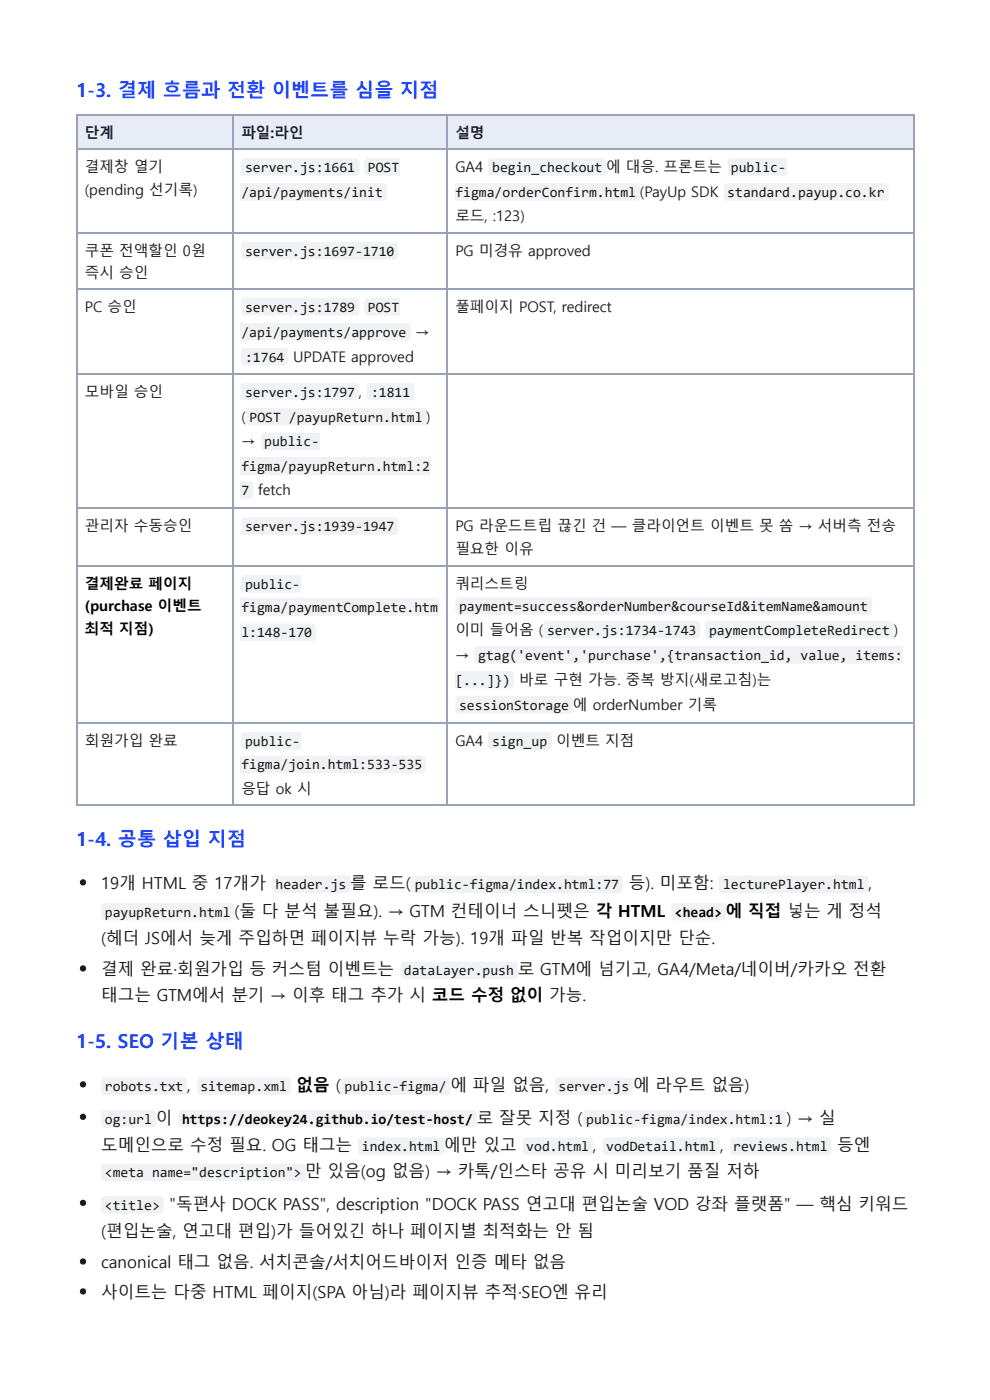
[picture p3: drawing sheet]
<svg xmlns="http://www.w3.org/2000/svg" width="210mm" height="297mm" viewBox="0 0 210 297" stroke-linecap="round" stroke-linejoin="round" font-family="sans-serif">
<defs><g id="words">
<g font-size="4.1" fill="#1d45ff">
<text x="16.1" y="20.6">1-3. 결제 흐름과 전환 이벤트를 심을 지점</text>
<text x="16.1" y="179.4">1-4. 공통 삽입 지점</text>
<text x="16.1" y="222.3">1-5. SEO 기본 상태</text>
</g>
<g font-size="3.5" fill="#1a1a1a">
<text x="21.4" y="188.6">19개 HTML 중 17개가</text>
<text x="74.2" y="188.6">를 로드(</text>
<text x="133.3" y="188.6">등). 미포함:</text>
<text x="184.1" y="188.6">,</text>
<text x="49.7" y="194.5">(둘 다 분석 불필요). → GTM 컨테이너 스니펫은 각 HTML</text>
<text x="21.4" y="200.3">(헤더 JS에서 늦게 주입하면 페이지뷰 누락 가능). 19개 파일 반복 작업이지만 단순.</text>
<text x="21.4" y="206.9">결제 완료·회원가입 등 커스텀 이벤트는</text>
<text x="109.8" y="206.9">로 GTM에 넘기고, GA4/Meta/네이버/카카오 전환</text>
<text x="21.4" y="212.5">태그는 GTM에서 분기 → 이후 태그 추가 시 코드 수정 없이 가능.</text>
<text x="39.7" y="231.5">,</text>
<text x="95.5" y="231.5">에 파일 없음,</text>
<text x="134.2" y="231.5">에 라우트 없음)</text>
<text x="33" y="238.4">이</text>
<text x="101.1" y="238.4">로 잘못 지정 (</text>
<text x="166.8" y="238.4">) → 실</text>
<text x="21.4" y="244.2">도메인으로 수정 필요. OG 태그는</text>
<text x="94.2" y="244.2">에만 있고</text>
<text x="125.7" y="244.2">,</text>
<text x="152.6" y="244.2">,</text>
<text x="177.5" y="244.2">등엔</text>
<text x="64.7" y="249.8">만 있음(og 없음) → 카톡/인스타 공유 시 미리보기 품질 저하</text>
<text x="35.9" y="256.6">&quot;독편사 DOCK PASS&quot;, description &quot;DOCK PASS 연고대 편입논술 VOD 강좌 플랫폼&quot; — 핵심 키워드</text>
<text x="21.4" y="262.5">(편입논술, 연고대 편입)가 들어있긴 하나 페이지별 최적화는 안 됨</text>
<text x="21.4" y="269.1">canonical 태그 없음. 서치콘솔/서치어드바이저 인증 메타 없음</text>
<text x="21.4" y="275.4">사이트는 다중 HTML 페이지(SPA 아님)라 페이지뷰 추적·SEO엔 유리</text>
</g>
<g font-size="3.5">
<text x="153.9" y="194.5">에 직접 넣는 게 정석</text>
<text x="62.9" y="231.5">없음 (</text>
</g>
<g font-size="3.1" fill="#081a44">
<text x="18" y="29.4">단계</text>
<text x="51.2" y="29.4">파일:라인</text>
<text x="96.5" y="29.4">설명</text>
</g>
<g font-size="3.1" fill="#1a1a1a">
<text x="18" y="36.5">결제창 열기</text>
<text x="18" y="41.3">(pending 선기록)</text>
<text x="96.5" y="36.5">GA4 begin_checkout 에 대응. 프론트는 public-</text>
<text x="96.5" y="46.8">로드, :123)</text>
<text x="18" y="54.2">쿠폰 전액할인 0원</text>
<text x="18" y="59">즉시 승인</text>
<text x="96.5" y="54.2">PG 미경유 approved</text>
<text x="18" y="66.1">PC 승인</text>
<text x="96.5" y="66.1">풀페이지 POST, redirect</text>
<text x="18" y="84.1">모바일 승인</text>
<text x="51.2" y="89.4">( POST /payupReturn.html )</text>
<text x="51.2" y="94.7">→ public-</text>
<text x="18" y="112.7">관리자 수동승인</text>
<text x="96.5" y="112.7">PG 라운드트립 끊긴 건 — 클라이언트 이벤트 못 쏨 → 서버측 전송</text>
<text x="96.5" y="117.5">필요한 이유</text>
<text x="96.5" y="124.9">쿼리스트링</text>
<text x="96.5" y="134.7">이미 들어옴 ( server.js:1734-1743</text>
<text x="96.5" y="140">→ gtag('event','purchase',{transaction_id, value, items:</text>
<text x="18" y="158.2">회원가입 완료</text>
<text x="96.5" y="158.2">GA4 sign_up 이벤트 지점</text>
<text x="51.2" y="168.5">응답 ok 시</text>
</g>
<g font-size="3.1">
<text x="18" y="124.9">결제완료 페이지</text>
<text x="18" y="129.6">(purchase 이벤트</text>
<text x="18" y="134.4">최적 지점)</text>
</g>
<g font-size="3" fill="#1a1a1a">
<text x="51.2" y="41.8">/api/payments/init</text>
<text x="52" y="36.5">server.js:1661</text>
<text x="78" y="36.5">POST</text>
<text x="96.5" y="41.8">figma/orderConfirm.html (PayUp SDK standard.payup.co.kr</text>
<text x="52" y="54.2">server.js:1697-1710</text>
<text x="51.2" y="71.4">/api/payments/approve →</text>
<text x="52" y="66.1">server.js:1789</text>
<text x="78" y="66.1">POST</text>
<text x="52" y="76.7">:1764 UPDATE approved</text>
<text x="52" y="84.1">server.js:1797 , :1811</text>
<text x="51.2" y="100">figma/payupReturn.html:2</text>
<text x="51.2" y="105">7 fetch</text>
<text x="52" y="112.7">server.js:1939-1947</text>
<text x="52" y="124.9">public-</text>
<text x="51.2" y="129.9">figma/paymentComplete.htm</text>
<text x="97.3" y="129.6">payment=success&amp;orderNumber&amp;courseId&amp;itemName&amp;amount</text>
<text x="51.2" y="135.2">l:148-170</text>
<text x="150.3" y="134.7">paymentCompleteRedirect )</text>
<text x="96.5" y="145.3">[...]}) 바로 구현 가능. 중복 방지(새로고침)는</text>
<text x="97.3" y="150.5">sessionStorage 에 orderNumber 기록</text>
<text x="52" y="158.2">public-</text>
<text x="51.2" y="163.2">figma/join.html:533-535</text>
<text x="58.4" y="188.6">header.js</text>
<text x="87.9" y="188.6">public-figma/index.html:77</text>
<text x="153.3" y="188.6">lecturePlayer.html</text>
<text x="22.2" y="194.5">payupReturn.html</text>
<text x="85.6" y="206.9">dataLayer.push</text>
<text x="22.2" y="231.5">robots.txt</text>
<text x="42.5" y="231.5">sitemap.xml</text>
<text x="73" y="231.5">public-figma/</text>
<text x="118.4" y="231.5">server.js</text>
<text x="22.2" y="238.4">og:url</text>
<text x="124.3" y="238.4">public-figma/index.html:1</text>
<text x="76.7" y="244.2">index.html</text>
<text x="111.6" y="244.2">vod.html</text>
<text x="128.5" y="244.2">vodDetail.html</text>
<text x="155.5" y="244.2">reviews.html</text>
<text x="22.2" y="249.8">&lt;meta name=&quot;description&quot;&gt;</text>
<text x="22.2" y="256.6">&lt;title&gt;</text>
</g>
<g font-size="3">
<text x="143.1" y="194.5">&lt;head&gt;</text>
<text x="38.6" y="238.4">https://deokey24.github.io/test-host/</text>
</g>
</g></defs>
<g fill="#e8ecf7">
<path d="M16.4 24.3h33.1v7.2h-33.1z"/>
<path d="M49.5 24.3h45.2v7.2h-45.2z"/>
<path d="M94.7 24.3h99.2v7.2h-99.2z"/>
</g>
<g fill="none" stroke="#9aa3b5" stroke-width=".26">
<path d="M16.1 24.5h177.8M16.1 31.6h177.8M16.3 24.3v146.6M49.3 24.3v146.6M94.9 24.3v146.6M193.8 24.3v146.6M16.1 49.3h177.8M16.1 61.3h177.8M16.1 79.2h177.8M16.1 107.8h177.8M16.1 120h177.8M16.1 153.3h177.8"/>
<path d="M16.1 170.8h177.8"/>
</g>
<g fill="#f1f2f5">
<path d="M51.3 33.8l.6-.2h23.5a.79 .79 0 0 1 .8 .8v2.1a.79 .79 0 0 1-.8 .8h-23.5a.79 .79 0 0 1-.8-.8v-2.1z"/>
<path d="M77.5 33.8l.6-.2h6.6v3.7h-6.6a.79 .79 0 0 1-.8-.8v-2.1z"/>
<path d="M51 38.9h30.2a.79 .79 0 0 1 .8 .8v2.1a.79 .79 0 0 1-.8 .8h-30.2z"/>
<path d="M103.7 33.8l.5-.2h23.6a.79 .79 0 0 1 .8 .8v2.1a.79 .79 0 0 1-.8 .8h-23.6a.79 .79 0 0 1-.7-.8v-2.1z"/>
<path d="M154.5 33.8l.5-.2h11.7v3.7h-11.7a.79 .79 0 0 1-.7-.8v-2.1z"/>
<path d="M96.5 38.9h38.4a.79 .79 0 0 1 .8 .8v2.1a.79 .79 0 0 1-.8 .8h-38.4z"/>
<path d="M153.7 39.1l.6-.2h33.3a.79 .79 0 0 1 .8 .8v2.1a.79 .79 0 0 1-.8 .8h-33.3a.79 .79 0 0 1-.8-.8v-2.1z"/>
<path d="M51.3 51.6l.6-.3h31.7a.79 .79 0 0 1 .8 .8v2.1a.79 .79 0 0 1-.8 .8h-31.7a.79 .79 0 0 1-.8-.8v-2.1z"/>
<path d="M51.3 63.5l.6-.3h23.5a.79 .79 0 0 1 .8 .8v2.1a.79 .79 0 0 1-.8 .8h-23.5a.79 .79 0 0 1-.8-.8v-2.1z"/>
<path d="M77.5 63.5l.6-.3h6.6v3.7h-6.6a.79 .79 0 0 1-.8-.8v-2.1z"/>
<path d="M51 68.5h35.3a.79 .79 0 0 1 .7 .8v2.1a.79 .79 0 0 1-.7 .8h-35.3z"/>
<path d="M51.3 74.1l.6-.3h8.4a.79 .79 0 0 1 .8 .8v2.1a.79 .79 0 0 1-.8 .8h-8.4a.79 .79 0 0 1-.8-.8v-2.1z"/>
<path d="M51.3 81.5l.6-.3h23.5a.79 .79 0 0 1 .8 .8v2.1a.79 .79 0 0 1-.8 .8h-23.5a.79 .79 0 0 1-.8-.8v-2.1z"/>
<path d="M78 81.5l.6-.3h8.4a.79 .79 0 0 1 .8 .8v2.1a.79 .79 0 0 1-.8 .8h-8.4a.79 .79 0 0 1-.8-.8v-2.1z"/>
<path d="M52.4 86.8l.5-.3h36.8a.79 .79 0 0 1 .8 .8v2.1a.79 .79 0 0 1-.8 .8h-36.8a.79 .79 0 0 1-.8-.8v-2.1z"/>
<path d="M55.5 92l.6-.2h11.7v3.7h-11.7a.79 .79 0 0 1-.8-.8v-2.1z"/>
<path d="M51 97.1h40.3v3.7h-40.3z"/>
<path d="M51 102.1h1.9a.79 .79 0 0 1 .8 .8v2.1a.79 .79 0 0 1-.8 .8h-1.9z"/>
<path d="M51.3 110l.6-.2h31.7a.79 .79 0 0 1 .8 .8v2.1a.79 .79 0 0 1-.8 .8h-31.7a.79 .79 0 0 1-.8-.8v-2.1z"/>
<path d="M51.3 122.2l.6-.2h11.9v3.7h-11.9a.79 .79 0 0 1-.8-.8v-2.1z"/>
<path d="M51 127h41.9v3.7h-41.9z"/>
<path d="M51 132.3h15.1a.79 .79 0 0 1 .8 .8v2.1a.79 .79 0 0 1-.8 .8h-15.1z"/>
<path d="M96.8 127l.6-.3h86.7a.79 .79 0 0 1 .8 .8v2.1a.79 .79 0 0 1-.8 .8h-86.7a.79 .79 0 0 1-.8-.8v-2.1z"/>
<path d="M115.3 132l.6-.2h31.7a.79 .79 0 0 1 .8 .8v2.1a.79 .79 0 0 1-.8 .8h-31.7a.79 .79 0 0 1-.8-.8v-2.1z"/>
<path d="M149.7 132l.6-.2h38.3a.79 .79 0 0 1 .8 .8v2.1a.79 .79 0 0 1-.8 .8h-38.3a.79 .79 0 0 1-.8-.8v-2.1z"/>
<path d="M100.8 137.3l.5-.2h90v3.7h-90a.79 .79 0 0 1-.8-.8v-2.2z"/>
<path d="M96.5 142.3h11.7a.79 .79 0 0 1 .8 .8v2.2a.79 .79 0 0 1-.8 .8h-11.7z"/>
<path d="M96.8 147.9l.6-.3h23.2a.79 .79 0 0 1 .8 .8v2.1a.79 .79 0 0 1-.8 .8h-23.2a.79 .79 0 0 1-.8-.8v-2.1z"/>
<path d="M51.3 155.5l.6-.2h11.9v3.7h-11.9a.79 .79 0 0 1-.8-.8v-2.1z"/>
<path d="M51 160.3h38.4a.79 .79 0 0 1 .8 .8v2.1a.79 .79 0 0 1-.8 .8h-38.4z"/>
<path d="M103.7 155.5l.5-.2h12a.79 .79 0 0 1 .7 .8v2.1a.79 .79 0 0 1-.7 .8h-12a.79 .79 0 0 1-.7-.8v-2.1z"/>
</g>
<circle cx="17.6" cy="187.2" r=".66" fill="#1a1a1a"/>
<g fill="#f1f2f5">
<path d="M57.9 186l.6-.3h15.1a.79 .79 0 0 1 .7 .8v2.1a.79 .79 0 0 1-.7 .8h-15.1a.79 .79 0 0 1-.8-.8v-2.1z"/>
<path d="M87.3 186l.5-.3h43.4a.79 .79 0 0 1 .8 .8v2.1a.79 .79 0 0 1-.8 .8h-43.4a.79 .79 0 0 1-.8-.8v-2.1z"/>
<path d="M152.6 186l.6-.3h30.2a.79 .79 0 0 1 .7 .8v2.1a.79 .79 0 0 1-.7 .8h-30.2a.79 .79 0 0 1-.8-.8v-2.1z"/>
<path d="M21.7 191.8l.5-.2h26.7a.79 .79 0 0 1 .8 .8v2.1a.79 .79 0 0 1-.8 .8h-26.7a.79 .79 0 0 1-.8-.8v-2.1z"/>
<path d="M142.6 191.8l.5-.2h10.1a.79 .79 0 0 1 .8 .8v2.1a.79 .79 0 0 1-.8 .8h-10.1a.79 .79 0 0 1-.8-.8v-2.1z"/>
</g>
<circle cx="17.6" cy="205.4" r=".66" fill="#1a1a1a"/>
<path d="M85.2 204.2l.5-.2h23.3a.79 .79 0 0 1 .8 .8v2.1a.79 .79 0 0 1-.8 .8h-23.3a.79 .79 0 0 1-.8-.8v-2.1z" fill="#f1f2f5"/>
<circle cx="17.6" cy="230.1" r=".66" fill="#1a1a1a"/>
<g fill="#f1f2f5">
<path d="M21.7 228.8l.5-.2h16.7a.79 .79 0 0 1 .8 .8v2.1a.79 .79 0 0 1-.8 .8h-16.7a.79 .79 0 0 1-.8-.8v-2.1z"/>
<path d="M42 228.8l.6-.2h18.3a.79 .79 0 0 1 .7 .8v2.1a.79 .79 0 0 1-.7 .8h-18.3a.79 .79 0 0 1-.8-.8v-2.1z"/>
<path d="M72.5 228.8l.5-.2h21.7a.79 .79 0 0 1 .8 .8v2.1a.79 .79 0 0 1-.8 .8h-21.7a.79 .79 0 0 1-.8-.8v-2.1z"/>
<path d="M118 228.8l.5-.2h14.8a.79 .79 0 0 1 .8 .8v2.1a.79 .79 0 0 1-.8 .8h-14.8a.79 .79 0 0 1-.8-.8v-2.1z"/>
</g>
<circle cx="17.6" cy="236.9" r=".66" fill="#1a1a1a"/>
<g fill="#f1f2f5">
<path d="M21.7 235.7l.5-.2h10.1a.79 .79 0 0 1 .8 .8v2.1a.79 .79 0 0 1-.8 .8h-10.1a.79 .79 0 0 1-.8-.8v-2.1z"/>
<path d="M38.1 235.7l.5-.2h61.7a.79 .79 0 0 1 .8 .8v2.1a.79 .79 0 0 1-.8 .8h-61.7a.79 .79 0 0 1-.8-.8v-2.1z"/>
<path d="M123.8 235.7l.6-.2h41.5a.79 .79 0 0 1 .8 .8v2.1a.79 .79 0 0 1-.8 .8h-41.5a.79 .79 0 0 1-.8-.8v-2.1z"/>
<path d="M76.2 241.5l.5-.2h16.7a.79 .79 0 0 1 .8 .8v2.1a.79 .79 0 0 1-.8 .8h-16.7a.79 .79 0 0 1-.8-.8v-2.1z"/>
<path d="M111.1 241.5l.6-.2h13.2a.79 .79 0 0 1 .8 .8v2.1a.79 .79 0 0 1-.8 .8h-13.2a.79 .79 0 0 1-.8-.8v-2.1z"/>
<path d="M128 241.5l.6-.2h23.3a.79 .79 0 0 1 .8 .8v2.1a.79 .79 0 0 1-.8 .8h-23.3a.79 .79 0 0 1-.8-.8v-2.1z"/>
<path d="M155 241.5l.6-.2h19.8a.79 .79 0 0 1 .8 .8v2.1a.79 .79 0 0 1-.8 .8h-19.8a.79 .79 0 0 1-.8-.8v-2.1z"/>
<path d="M21.7 247.1l.5-.2h41.8a.79 .79 0 0 1 .8 .8v2.1a.79 .79 0 0 1-.8 .8h-41.8a.79 .79 0 0 1-.8-.8v-2.1z"/>
</g>
<circle cx="17.6" cy="255.2" r=".66" fill="#1a1a1a"/>
<path d="M21.7 254l.5-.3h11.7a.79 .79 0 0 1 .8 .8v2.1a.79 .79 0 0 1-.8 .8h-11.7a.79 .79 0 0 1-.8-.8v-2.1z" fill="#f1f2f5"/>
<g fill="#1a1a1a">
<circle cx="17.6" cy="267.6" r=".66"/>
<circle cx="17.6" cy="274" r=".66"/>
</g>
<use href="#words"/>
</svg>
